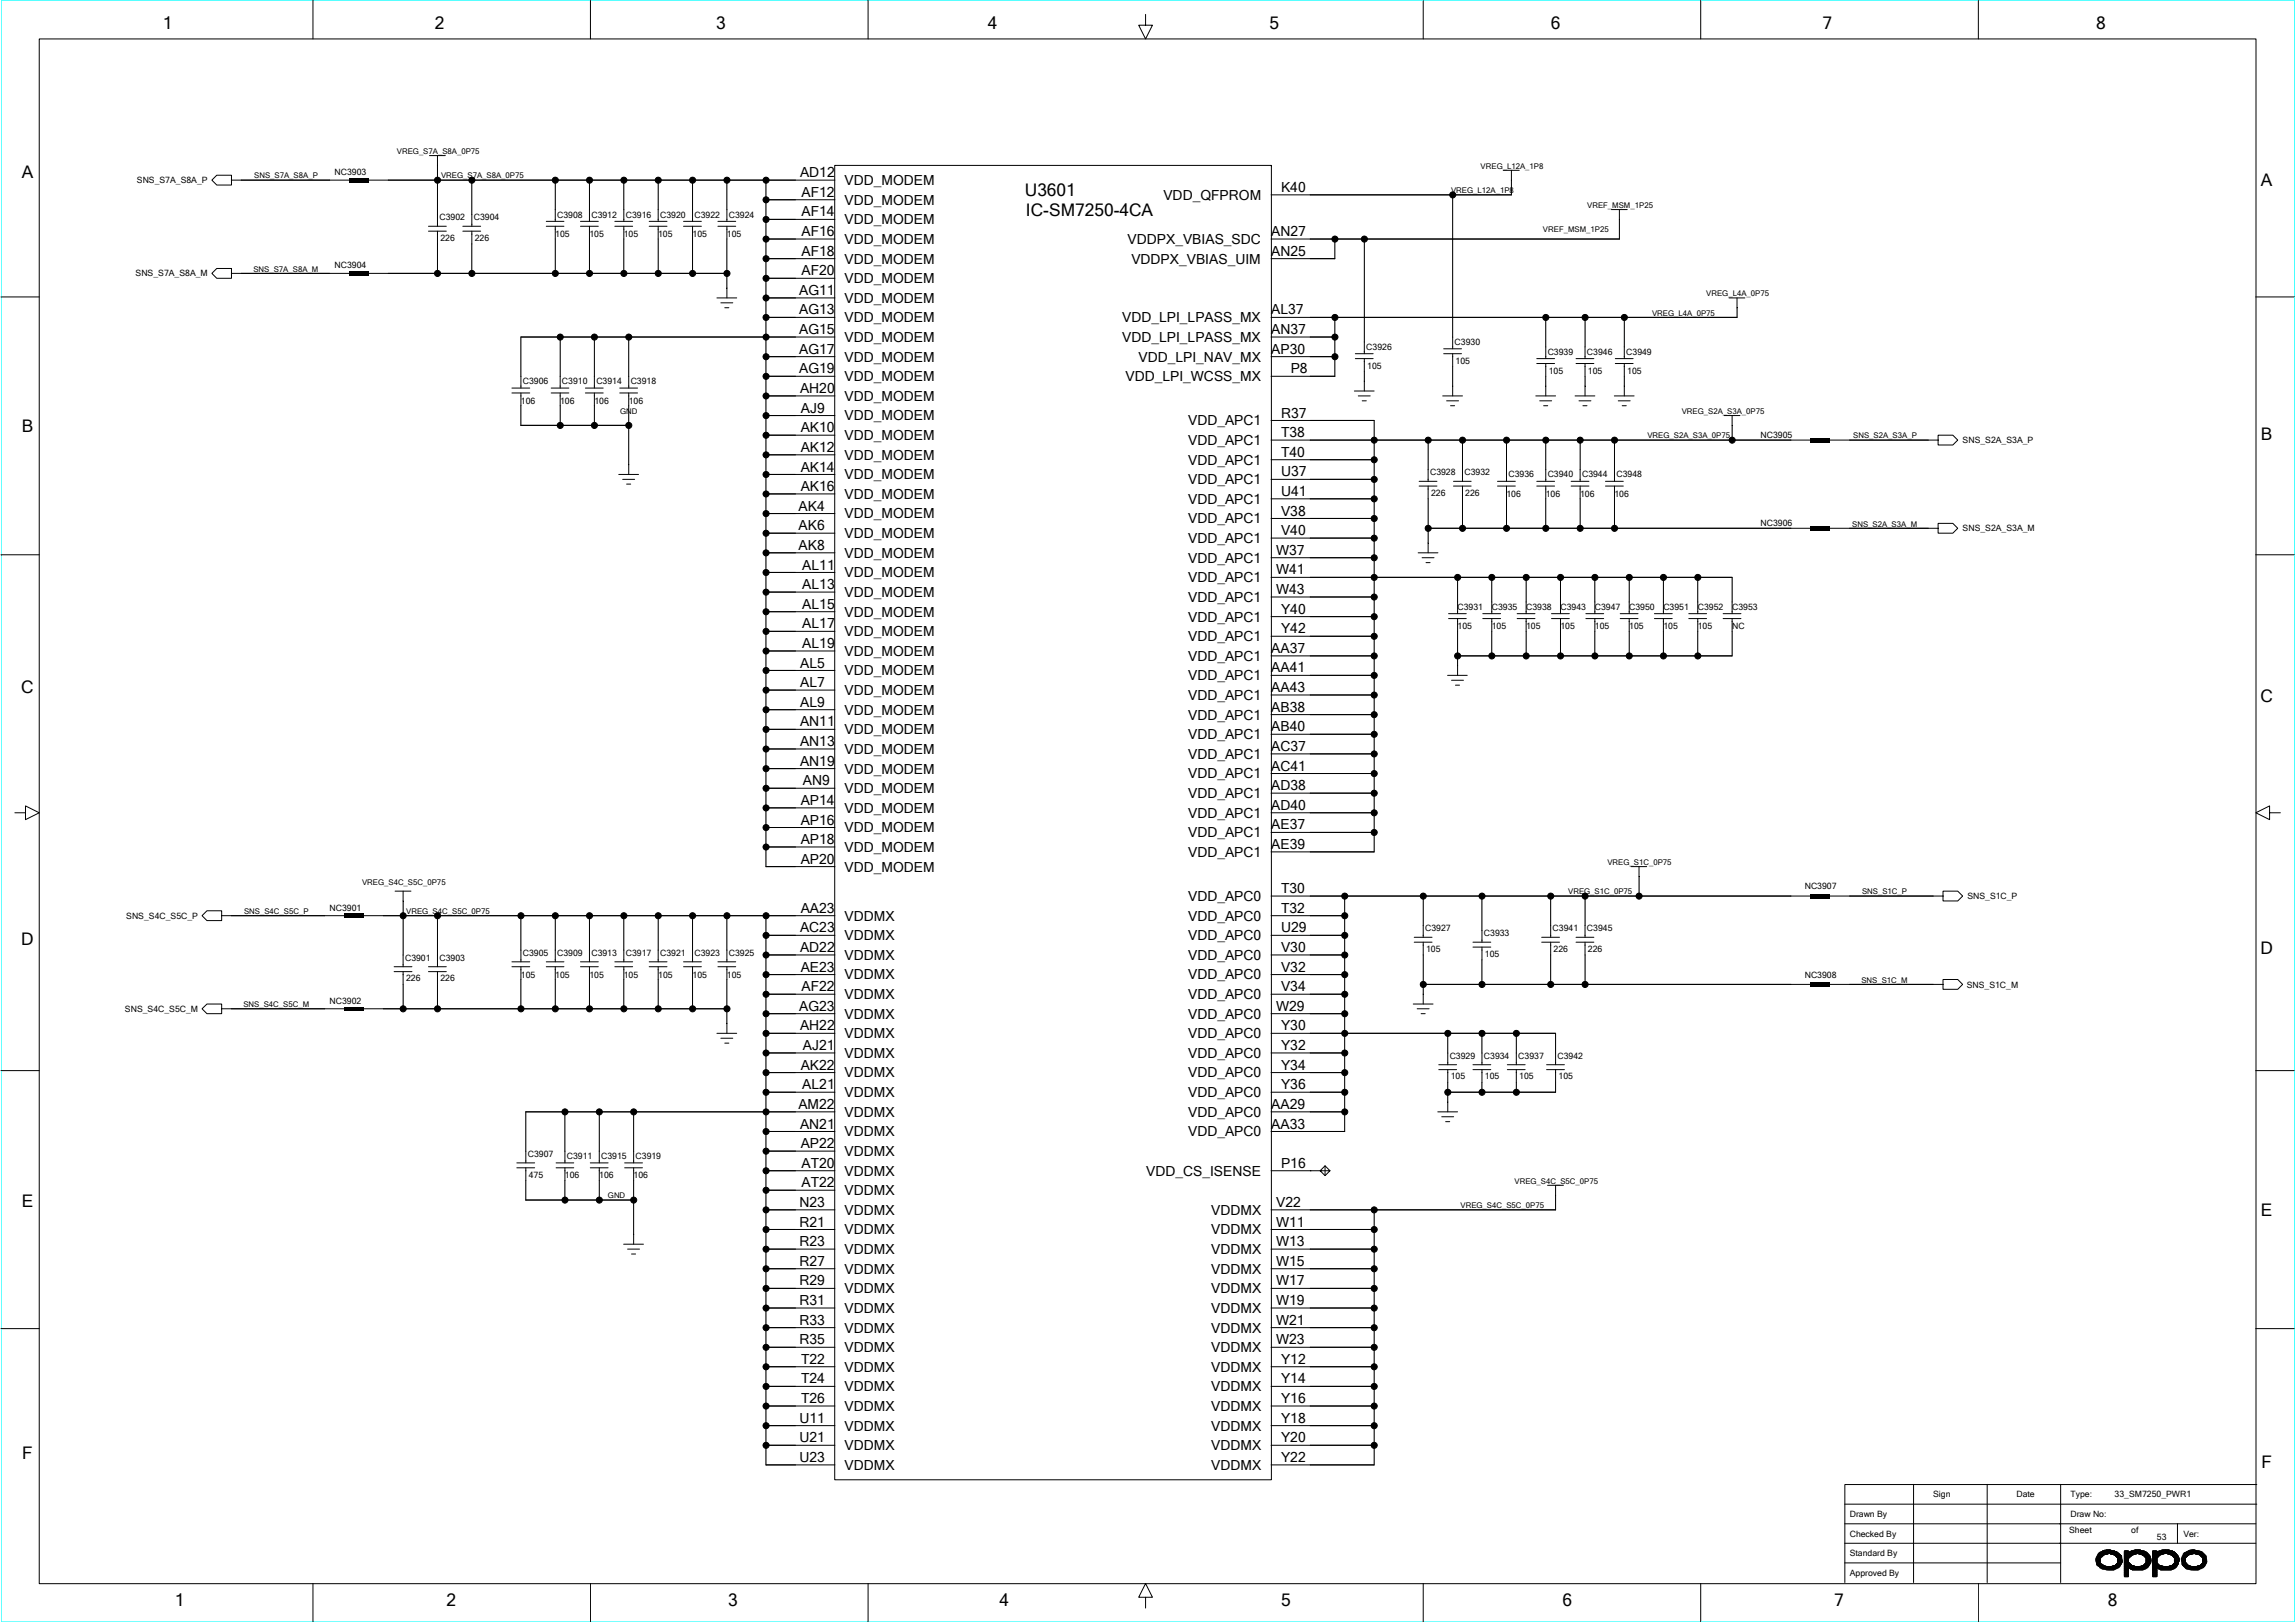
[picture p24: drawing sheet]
<svg xmlns="http://www.w3.org/2000/svg" width="297mm" height="210mm" viewBox="0 0 297 210" stroke-linecap="round" stroke-linejoin="round" font-family="sans-serif">
<defs><g id="words">
<g font-size="2.2">
<text x="21.1" y="3.8">1</text>
<text x="56.2" y="3.8">2</text>
<text x="92.7" y="3.8">3</text>
<text x="127.8" y="3.8">4</text>
<text x="164.2" y="3.8">5</text>
<text x="200.6" y="3.8">6</text>
<text x="235.8" y="3.8">7</text>
<text x="271.2" y="3.8">8</text>
<text x="2.8" y="23">A</text>
<text x="132.6" y="25.4">U3601</text>
<text x="132.7" y="27.9">IC-SM7250-4CA</text>
<text x="292.5" y="24.1">A</text>
<text x="2.8" y="55.8">B</text>
<text x="292.5" y="57">B</text>
<text x="2.7" y="89.7">C</text>
<text x="292.4" y="90.8">C</text>
<text x="2.7" y="122.3">D</text>
<text x="292.4" y="123.5">D</text>
<text x="2.8" y="156.2">E</text>
<text x="292.5" y="157.3">E</text>
<text x="2.9" y="188.8">F</text>
<text x="292.6" y="189.9">F</text>
<text x="22.6" y="207.8">1</text>
<text x="57.8" y="207.8">2</text>
<text x="94.2" y="207.8">3</text>
<text x="129.3" y="207.8">4</text>
<text x="165.7" y="207.8">5</text>
<text x="202.2" y="207.8">6</text>
<text x="237.3" y="207.8">7</text>
<text x="272.7" y="207.8">8</text>
</g>
<g font-size="1.8">
<text x="103.5" y="22.9">AD12</text>
<text x="109.3" y="23.9">VDD_MODEM</text>
<text x="103.7" y="28">AF14</text>
<text x="103.7" y="25.5">AF12</text>
<text x="109.3" y="26.5">VDD_MODEM</text>
<text x="109.3" y="29">VDD_MODEM</text>
<text x="150.5" y="25.8">VDD_QFPROM</text>
<text x="165.7" y="24.8">K40</text>
<text x="103.7" y="35.6">AF20</text>
<text x="103.7" y="33.1">AF18</text>
<text x="103.7" y="30.5">AF16</text>
<text x="109.3" y="31.6">VDD_MODEM</text>
<text x="109.3" y="34.1">VDD_MODEM</text>
<text x="145.9" y="31.6">VDDPX_VBIAS_SDC</text>
<text x="146.4" y="34.1">VDDPX_VBIAS_UIM</text>
<text x="164.5" y="30.5">AN27</text>
<text x="164.5" y="33.1">AN25</text>
<text x="103.4" y="40.7">AG13</text>
<text x="103.4" y="38.2">AG11</text>
<text x="109.3" y="36.6">VDD_MODEM</text>
<text x="109.3" y="39.2">VDD_MODEM</text>
<text x="109.3" y="41.7">VDD_MODEM</text>
<text x="145.2" y="41.7">VDD_LPI_LPASS_MX</text>
<text x="164.5" y="40.7">AL37</text>
<text x="103.4" y="45.8">AG17</text>
<text x="103.4" y="43.2">AG15</text>
<text x="109.3" y="44.2">VDD_MODEM</text>
<text x="109.3" y="46.8">VDD_MODEM</text>
<text x="145.2" y="44.2">VDD_LPI_LPASS_MX</text>
<text x="147.3" y="46.8">VDD_LPI_NAV_MX</text>
<text x="164.5" y="45.8">AP30</text>
<text x="164.5" y="43.2">AN37</text>
<text x="103.4" y="48.3">AG19</text>
<text x="103.5" y="50.8">AH20</text>
<text x="103.6" y="53.4">AJ9</text>
<text x="109.3" y="49.3">VDD_MODEM</text>
<text x="109.3" y="51.9">VDD_MODEM</text>
<text x="145.6" y="49.3">VDD_LPI_WCSS_MX</text>
<text x="167" y="48.3">P8</text>
<text x="103.6" y="58.5">AK12</text>
<text x="103.6" y="55.9">AK10</text>
<text x="109.3" y="54.4">VDD_MODEM</text>
<text x="109.3" y="56.9">VDD_MODEM</text>
<text x="109.3" y="59.5">VDD_MODEM</text>
<text x="153.7" y="55">VDD_APC1</text>
<text x="153.7" y="57.6">VDD_APC1</text>
<text x="165.7" y="59.1">T40</text>
<text x="165.7" y="56.6">T38</text>
<text x="165.7" y="54">R37</text>
<text x="103.6" y="63.5">AK16</text>
<text x="103.6" y="61">AK14</text>
<text x="109.3" y="62">VDD_MODEM</text>
<text x="109.3" y="64.5">VDD_MODEM</text>
<text x="153.7" y="60.1">VDD_APC1</text>
<text x="153.7" y="62.7">VDD_APC1</text>
<text x="153.7" y="65.2">VDD_APC1</text>
<text x="165.7" y="64.2">U41</text>
<text x="165.7" y="61.6">U37</text>
<text x="103.3" y="71.1">AK8</text>
<text x="103.3" y="68.6">AK6</text>
<text x="103.3" y="66.1">AK4</text>
<text x="109.3" y="67.1">VDD_MODEM</text>
<text x="109.3" y="69.6">VDD_MODEM</text>
<text x="153.7" y="67.7">VDD_APC1</text>
<text x="153.7" y="70.3">VDD_APC1</text>
<text x="165.1" y="71.8">W37</text>
<text x="165.7" y="69.2">V40</text>
<text x="165.7" y="66.7">V38</text>
<text x="103.8" y="76.2">AL13</text>
<text x="103.8" y="73.7">AL11</text>
<text x="109.3" y="72.2">VDD_MODEM</text>
<text x="109.3" y="74.7">VDD_MODEM</text>
<text x="109.3" y="77.2">VDD_MODEM</text>
<text x="153.7" y="72.8">VDD_APC1</text>
<text x="153.7" y="75.3">VDD_APC1</text>
<text x="153.7" y="77.9">VDD_APC1</text>
<text x="165.1" y="76.9">W43</text>
<text x="165.1" y="74.3">W41</text>
<text x="103.8" y="83.8">AL19</text>
<text x="103.8" y="81.3">AL17</text>
<text x="103.8" y="78.8">AL15</text>
<text x="109.3" y="79.8">VDD_MODEM</text>
<text x="109.3" y="82.3">VDD_MODEM</text>
<text x="153.7" y="80.4">VDD_APC1</text>
<text x="153.7" y="83">VDD_APC1</text>
<text x="165.7" y="81.9">Y42</text>
<text x="165.7" y="79.4">Y40</text>
<text x="103.5" y="88.9">AL7</text>
<text x="103.5" y="86.4">AL5</text>
<text x="109.3" y="84.9">VDD_MODEM</text>
<text x="109.3" y="87.4">VDD_MODEM</text>
<text x="109.3" y="89.9">VDD_MODEM</text>
<text x="153.7" y="85.5">VDD_APC1</text>
<text x="153.7" y="88">VDD_APC1</text>
<text x="164.5" y="89.5">AA43</text>
<text x="164.5" y="87">AA41</text>
<text x="164.5" y="84.5">AA37</text>
<text x="103.5" y="94">AN11</text>
<text x="103.5" y="91.4">AL9</text>
<text x="109.3" y="92.5">VDD_MODEM</text>
<text x="109.3" y="95">VDD_MODEM</text>
<text x="153.7" y="90.6">VDD_APC1</text>
<text x="153.7" y="93.1">VDD_APC1</text>
<text x="153.7" y="95.6">VDD_APC1</text>
<text x="164.5" y="94.6">AB40</text>
<text x="164.5" y="92.1">AB38</text>
<text x="103.5" y="99.1">AN19</text>
<text x="103.5" y="96.5">AN13</text>
<text x="103.9" y="101.6">AN9</text>
<text x="109.3" y="97.5">VDD_MODEM</text>
<text x="109.3" y="100.1">VDD_MODEM</text>
<text x="153.7" y="98.2">VDD_APC1</text>
<text x="153.7" y="100.7">VDD_APC1</text>
<text x="164.5" y="99.7">AC41</text>
<text x="164.5" y="97.2">AC37</text>
<text x="103.6" y="106.7">AP16</text>
<text x="103.6" y="104.1">AP14</text>
<text x="109.3" y="102.6">VDD_MODEM</text>
<text x="109.3" y="105.2">VDD_MODEM</text>
<text x="109.3" y="107.7">VDD_MODEM</text>
<text x="153.7" y="103.3">VDD_APC1</text>
<text x="153.7" y="105.8">VDD_APC1</text>
<text x="164.5" y="107.3">AE37</text>
<text x="164.5" y="104.8">AD40</text>
<text x="164.5" y="102.2">AD38</text>
<text x="103.6" y="111.7">AP20</text>
<text x="103.6" y="109.2">AP18</text>
<text x="109.3" y="110.2">VDD_MODEM</text>
<text x="109.3" y="112.8">VDD_MODEM</text>
<text x="153.7" y="108.3">VDD_APC1</text>
<text x="153.7" y="110.8">VDD_APC1</text>
<text x="164.5" y="109.8">AE39</text>
<text x="103.6" y="118.1">AA23</text>
<text x="109.3" y="119.1">VDDMX</text>
<text x="153.7" y="119.1">VDD_APC0</text>
<text x="153.7" y="116.6">VDD_APC0</text>
<text x="165.7" y="118.1">T32</text>
<text x="165.7" y="115.6">T30</text>
<text x="103.5" y="123.2">AD22</text>
<text x="103.5" y="120.6">AC23</text>
<text x="103.6" y="125.7">AE23</text>
<text x="109.3" y="121.6">VDDMX</text>
<text x="109.3" y="124.2">VDDMX</text>
<text x="153.7" y="121.6">VDD_APC0</text>
<text x="153.7" y="124.2">VDD_APC0</text>
<text x="165.7" y="125.7">V32</text>
<text x="165.7" y="123.2">V30</text>
<text x="165.7" y="120.6">U29</text>
<text x="103.4" y="130.8">AG23</text>
<text x="103.7" y="128.3">AF22</text>
<text x="109.3" y="126.7">VDDMX</text>
<text x="109.3" y="129.3">VDDMX</text>
<text x="109.3" y="131.8">VDDMX</text>
<text x="153.7" y="126.7">VDD_APC0</text>
<text x="153.7" y="129.3">VDD_APC0</text>
<text x="153.7" y="131.8">VDD_APC0</text>
<text x="165.1" y="130.8">W29</text>
<text x="165.7" y="128.3">V34</text>
<text x="103.5" y="133.3">AH22</text>
<text x="103.9" y="135.9">AJ21</text>
<text x="109.3" y="134.3">VDDMX</text>
<text x="109.3" y="136.9">VDDMX</text>
<text x="153.7" y="134.3">VDD_APC0</text>
<text x="153.7" y="136.9">VDD_APC0</text>
<text x="165.7" y="135.8">Y32</text>
<text x="165.7" y="133.3">Y30</text>
<text x="103.3" y="143.5">AM22</text>
<text x="103.6" y="138.4">AK22</text>
<text x="103.8" y="140.9">AL21</text>
<text x="109.3" y="139.4">VDDMX</text>
<text x="109.3" y="141.9">VDDMX</text>
<text x="153.7" y="139.4">VDD_APC0</text>
<text x="153.7" y="141.9">VDD_APC0</text>
<text x="164.5" y="143.5">AA29</text>
<text x="165.7" y="140.9">Y36</text>
<text x="165.7" y="138.4">Y34</text>
<text x="103.5" y="146">AN21</text>
<text x="103.6" y="148.6">AP22</text>
<text x="109.3" y="144.5">VDDMX</text>
<text x="109.3" y="147">VDDMX</text>
<text x="109.3" y="149.6">VDDMX</text>
<text x="153.7" y="144.5">VDD_APC0</text>
<text x="153.7" y="147">VDD_APC0</text>
<text x="164.5" y="146">AA33</text>
<text x="103.7" y="153.6">AT22</text>
<text x="103.7" y="151.1">AT20</text>
<text x="109.3" y="152.1">VDDMX</text>
<text x="109.3" y="154.6">VDDMX</text>
<text x="148.3" y="152.1">VDD_CS_ISENSE</text>
<text x="165.7" y="151.1">P16</text>
<text x="103.4" y="161.2">R23</text>
<text x="103.4" y="158.7">R21</text>
<text x="103.4" y="156.1">N23</text>
<text x="109.3" y="157.2">VDDMX</text>
<text x="109.3" y="159.7">VDDMX</text>
<text x="156.7" y="157.2">VDDMX</text>
<text x="156.7" y="159.7">VDDMX</text>
<text x="165.1" y="161.2">W13</text>
<text x="165.1" y="158.7">W11</text>
<text x="165.1" y="156.1">V22</text>
<text x="103.4" y="166.3">R29</text>
<text x="103.4" y="163.8">R27</text>
<text x="109.3" y="162.2">VDDMX</text>
<text x="109.3" y="164.8">VDDMX</text>
<text x="109.3" y="167.3">VDDMX</text>
<text x="156.7" y="162.2">VDDMX</text>
<text x="156.7" y="164.8">VDDMX</text>
<text x="156.7" y="167.3">VDDMX</text>
<text x="165.1" y="166.3">W17</text>
<text x="165.1" y="163.8">W15</text>
<text x="103.4" y="173.9">R35</text>
<text x="103.4" y="171.4">R33</text>
<text x="103.4" y="168.8">R31</text>
<text x="109.3" y="169.9">VDDMX</text>
<text x="109.3" y="172.4">VDDMX</text>
<text x="156.7" y="169.9">VDDMX</text>
<text x="156.7" y="172.4">VDDMX</text>
<text x="165.1" y="173.9">W23</text>
<text x="165.1" y="171.4">W21</text>
<text x="165.1" y="168.8">W19</text>
<text x="103.6" y="179">T24</text>
<text x="103.6" y="176.4">T22</text>
<text x="109.3" y="174.9">VDDMX</text>
<text x="109.3" y="177.5">VDDMX</text>
<text x="156.7" y="174.9">VDDMX</text>
<text x="156.7" y="177.5">VDDMX</text>
<text x="165.7" y="179">Y14</text>
<text x="165.7" y="176.4">Y12</text>
<text x="103.4" y="184.1">U11</text>
<text x="103.6" y="181.5">T26</text>
<text x="109.3" y="180">VDDMX</text>
<text x="109.3" y="182.5">VDDMX</text>
<text x="109.3" y="185.1">VDDMX</text>
<text x="156.7" y="180">VDDMX</text>
<text x="156.7" y="182.5">VDDMX</text>
<text x="156.7" y="185.1">VDDMX</text>
<text x="165.7" y="184.1">Y18</text>
<text x="165.7" y="181.5">Y16</text>
<text x="103.4" y="189.1">U23</text>
<text x="103.4" y="186.6">U21</text>
<text x="109.3" y="187.6">VDDMX</text>
<text x="109.3" y="190.2">VDDMX</text>
<text x="156.7" y="187.6">VDDMX</text>
<text x="156.7" y="190.2">VDDMX</text>
<text x="165.7" y="189.1">Y22</text>
<text x="165.7" y="186.6">Y20</text>
</g>
<g font-size="1.1">
<text x="17.7" y="23.7">SNS_S7A_S8A_P</text>
<text x="43.3" y="22.7">NC3903</text>
<text x="56.9" y="28.5">C3902</text>
<text x="61.3" y="28.5">C3904</text>
<text x="72.1" y="28.2">C3908</text>
<text x="76.5" y="28.2">C3912</text>
<text x="81" y="28.2">C3916</text>
<text x="85.4" y="28.2">C3920</text>
<text x="89.8" y="28.2">C3922</text>
<text x="94.3" y="28.2">C3924</text>
<text x="17.5" y="35.8">SNS_S7A_S8A_M</text>
<text x="43.3" y="34.7">NC3904</text>
<text x="57" y="31.2">226</text>
<text x="61.4" y="31.2">226</text>
<text x="71.8" y="30.7">105</text>
<text x="76.3" y="30.7">105</text>
<text x="80.7" y="30.7">105</text>
<text x="85.1" y="30.7">105</text>
<text x="89.6" y="30.7">105</text>
<text x="94" y="30.7">105</text>
<text x="176.8" y="45.3">C3926</text>
<text x="176.9" y="47.8">105</text>
<text x="188.2" y="44.6">C3930</text>
<text x="188.3" y="47.1">105</text>
<text x="200.2" y="45.9">C3939</text>
<text x="205.3" y="45.9">C3946</text>
<text x="210.4" y="45.9">C3949</text>
<text x="67.4" y="52.2">106</text>
<text x="67.6" y="49.7">C3906</text>
<text x="72.5" y="52.2">106</text>
<text x="72.7" y="49.7">C3910</text>
<text x="76.9" y="52.2">106</text>
<text x="77.1" y="49.7">C3914</text>
<text x="81.3" y="52.2">106</text>
<text x="81.6" y="49.7">C3918</text>
<text x="200.4" y="48.4">105</text>
<text x="205.4" y="48.4">105</text>
<text x="210.5" y="48.4">105</text>
<text x="227.8" y="56.7">NC3905</text>
<text x="253.9" y="57.3">SNS_S2A_S3A_P</text>
<text x="185" y="61.5">C3928</text>
<text x="185.1" y="64.2">226</text>
<text x="189.5" y="61.5">C3932</text>
<text x="189.6" y="64.2">226</text>
<text x="194.9" y="64.3">106</text>
<text x="195.2" y="61.8">C3936</text>
<text x="200" y="64.3">106</text>
<text x="200.2" y="61.8">C3940</text>
<text x="204.4" y="64.3">106</text>
<text x="204.7" y="61.8">C3944</text>
<text x="208.9" y="64.3">106</text>
<text x="209.1" y="61.8">C3948</text>
<text x="227.8" y="68.1">NC3906</text>
<text x="253.9" y="68.7">SNS_S2A_S3A_M</text>
<text x="188.6" y="78.9">C3931</text>
<text x="188.6" y="81.4">105</text>
<text x="193" y="78.9">C3935</text>
<text x="193" y="81.4">105</text>
<text x="197.4" y="78.9">C3938</text>
<text x="197.4" y="81.4">105</text>
<text x="201.9" y="81.4">105</text>
<text x="201.9" y="78.9">C3943</text>
<text x="206.3" y="81.4">105</text>
<text x="206.3" y="78.9">C3947</text>
<text x="210.8" y="81.4">105</text>
<text x="210.8" y="78.9">C3950</text>
<text x="215.2" y="81.4">105</text>
<text x="215.2" y="78.9">C3951</text>
<text x="219.6" y="81.4">105</text>
<text x="219.6" y="78.9">C3952</text>
<text x="224.1" y="78.9">C3953</text>
<text x="224.1" y="81.4">NC</text>
<text x="16.3" y="118.9">SNS_S4C_S5C_P</text>
<text x="42.6" y="117.8">NC3901</text>
<text x="233.5" y="115">NC3907</text>
<text x="254.5" y="116.3">SNS_S1C_P</text>
<text x="52.4" y="124.3">C3901</text>
<text x="56.9" y="124.3">C3903</text>
<text x="67.6" y="123.7">C3905</text>
<text x="72.1" y="123.7">C3909</text>
<text x="76.5" y="123.7">C3913</text>
<text x="81" y="123.7">C3917</text>
<text x="85.4" y="123.7">C3921</text>
<text x="89.8" y="123.7">C3923</text>
<text x="94.3" y="123.7">C3925</text>
<text x="184.4" y="120.5">C3927</text>
<text x="184.5" y="123.2">105</text>
<text x="192" y="121.1">C3933</text>
<text x="192.1" y="123.8">105</text>
<text x="200.9" y="120.5">C3941</text>
<text x="201" y="123.2">226</text>
<text x="205.3" y="120.5">C3945</text>
<text x="205.4" y="123.2">226</text>
<text x="16.2" y="130.9">SNS_S4C_S5C_M</text>
<text x="42.6" y="129.9">NC3902</text>
<text x="52.5" y="127">226</text>
<text x="57" y="127">226</text>
<text x="67.4" y="126.5">105</text>
<text x="71.8" y="126.5">105</text>
<text x="76.3" y="126.5">105</text>
<text x="80.7" y="126.5">105</text>
<text x="85.2" y="126.5">105</text>
<text x="89.6" y="126.5">105</text>
<text x="94" y="126.5">105</text>
<text x="233.5" y="126.5">NC3908</text>
<text x="254.4" y="127.8">SNS_S1C_M</text>
<text x="187.6" y="137">C3929</text>
<text x="192" y="137">C3934</text>
<text x="196.4" y="137">C3937</text>
<text x="201.5" y="137">C3942</text>
<text x="187.7" y="139.7">105</text>
<text x="192.1" y="139.7">105</text>
<text x="196.6" y="139.7">105</text>
<text x="201.6" y="139.7">105</text>
<text x="68.3" y="149.7">C3907</text>
<text x="73.3" y="150">C3911</text>
<text x="77.8" y="150">C3915</text>
<text x="82.2" y="150">C3919</text>
<text x="68.4" y="152.4">475</text>
<text x="73.1" y="152.5">106</text>
<text x="77.5" y="152.5">106</text>
<text x="82" y="152.5">106</text>
<text x="239.3" y="196.3">Drawn By</text>
<text x="250.1" y="193.7">Sign</text>
<text x="260.9" y="193.7">Date</text>
<text x="267.9" y="193.7">Type:</text>
<text x="267.9" y="196.3">Draw No:</text>
<text x="273.6" y="193.7">33_SM7250_PWR1</text>
<text x="239.3" y="198.8">Checked By</text>
<text x="239.3" y="201.3">Standard By</text>
<text x="239.3" y="203.9">Approved By</text>
<text x="267.7" y="198.3">Sheet</text>
<text x="275.7" y="198.3">of</text>
<text x="279" y="199.2">53</text>
<text x="282.5" y="198.8">Ver:</text>
</g>
<g font-size="1">
<text x="32.9" y="23.1">SNS_S7A_S8A_P</text>
<text x="51.3" y="19.9">VREG_S7A_S8A_0P75</text>
<text x="57.1" y="23.1">VREG_S7A_S8A_0P75</text>
<text x="191.6" y="21.8">VREG_L12A_1P8</text>
<text x="187.7" y="25">VREG_L12A_1P8</text>
<text x="205.3" y="26.9">VREF_MSM_1P25</text>
<text x="32.8" y="35.2">SNS_S7A_S8A_M</text>
<text x="199.6" y="30.1">VREF_MSM_1P25</text>
<text x="213.7" y="40.9">VREG_L4A_0P75</text>
<text x="220.7" y="38.3">VREG_L4A_0P75</text>
<text x="80.2" y="53.6">GND</text>
<text x="217.6" y="53.6">VREG_S2A_S3A_0P75</text>
<text x="213.1" y="56.7">VREG_S2A_S3A_0P75</text>
<text x="239.8" y="56.7">SNS_S2A_S3A_P</text>
<text x="239.6" y="68.1">SNS_S2A_S3A_M</text>
<text x="208" y="111.9">VREG_S1C_0P75</text>
<text x="31.6" y="118.3">SNS_S4C_S5C_P</text>
<text x="46.8" y="114.4">VREG_S4C_S5C_0P75</text>
<text x="52.6" y="118.3">VREG_S4C_S5C_0P75</text>
<text x="202.9" y="115.7">VREG_S1C_0P75</text>
<text x="240.9" y="115.7">SNS_S1C_P</text>
<text x="31.5" y="130.3">SNS_S4C_S5C_M</text>
<text x="240.8" y="127.1">SNS_S1C_M</text>
<text x="78.7" y="155">GND</text>
<text x="195.9" y="153.1">VREG_S4C_S5C_0P75</text>
<text x="189" y="156.3">VREG_S4C_S5C_0P75</text>
</g>
</g></defs>
<path d="M.1 0h296.8v209.8h-296.8z" fill="none" stroke="#0ff" stroke-width=".13"/>
<g fill="none" stroke="#000" stroke-width=".13">
<path d="M5.1 5h286.8v199.9h-286.8zM40.5 .1v4.9M76.4 .1v4.9M112.3 .1v4.9M148.2 1.9v1.4h.9l-.9 1.7-.9-1.7h.9M184.1 .1v4.9M220 .1v4.9M255.9 .1v4.9M.1 38.4h5M28 22.7h1.9v1.2h-1.9l-.6-.6zM28 34.7h1.9v1.3h-1.9l-.6-.6zM29.9 23.3h15.3"/>
<path d="M29.9 35.4h15.3M47.7 23.3h60.3M47.7 35.4h46.3M55.4 29.3h2.3M55.4 29.9h2.3M55.6 20.1h2M56.6 20.1v9.2M56.6 29.9v5.5M59.9 29.3h2.3M59.9 29.9h2.3M61 23.3v6M61 29.9v5.5"/>
<path d="M70.7 29.3h2.3M70.7 28.6h2.3M71.8 23.3v5.3M71.8 29.3v6.1M75.1 29.3h2.3M75.1 28.6h2.3M76.3 23.3v5.3M76.3 29.3v6.1M79.5 29.3h2.3M79.5 28.6h2.3M80.7 23.3v5.3M80.7 29.3v6.1"/>
<path d="M84 29.3h2.3M84 28.6h2.3M85.2 23.3v5.3M85.2 29.3v6.1M88.4 29.3h2.3M88.4 28.6h2.3M89.6 23.3v5.3M89.6 29.3v6.1M92.7 38.5h2.6M92.9 29.3h2.3M92.9 28.6h2.3M93.3 39.2h1.5"/>
<path d="M93.8 39.8h.5M94 29.3v9.2M94 23.3v5.3M99.1 38.5h8.9M99.1 36h8.9M99.1 33.5h8.9M99.1 30.9h8.9M99.1 28.4h8.9M99.1 25.8h8.9M99.1 23.3v88.8M108 21.4h56.5v170.1h-56.5zM164.4 25.2h31.1"/>
<path d="M164.4 30.9h45.1M164.5 21.4h.1M172.7 30.9v2.6h-8.3M176.5 30.9v14.9M187.9 25.2v19.9M194.5 22h2.1M195.5 22v3.2M208.5 27.1h2M209.5 27.1v3.8M223.7 38.5h2M224.7 38.5v2.6h-60.3M291.8 38.4h5"/>
<path d="M66.2 50.8h2.3M66.2 50.2h2.3M67.4 43.6h40.6M67.4 55h13.9M67.4 43.6v6.6M67.4 50.8v4.3M71.3 50.8h2.3M71.3 50.2h2.3M72.5 43.6v6.6M72.5 50.8v4.3M75.7 50.8h2.3M75.7 50.2h2.3"/>
<path d="M76.9 43.6v6.6M76.9 50.8v4.3M80.2 50.8h2.3M80.2 50.2h2.3M81.3 43.6v6.6M81.3 50.8v10.6M99.1 51.2h8.9M99.1 53.8h8.9M99.1 48.7h8.9M99.1 41.1h8.9M99.1 46.1h8.9M99.1 56.3h8.9"/>
<path d="M99.1 58.8h8.9M164.4 54.4h13.4v55.8h-13.4M164.4 48.7h8.3M164.4 43.6h8.3M164.4 46.1h8.3M164.4 56.9h69.9M164.4 59.5h13.4M172.7 41.1v7.6M175.2 50.6h2.6M175.3 46.4h2.3M175.3 45.8h2.3M175.7 51.2h1.6"/>
<path d="M176.2 51.9h.6M176.5 46.4v4.2M184.8 56.9v5.4M186.6 51.2h2.6M186.8 45.8h2.3M186.8 45.1h2.3M187.2 51.9h1.5M187.7 52.5h.5M187.9 45.8v5.4M189.2 56.9v5.4M194.9 56.9v5.4M198.7 51.2h2.5"/>
<path d="M198.8 46.4h2.3M198.8 47h2.3M199.2 51.9h1.5M199.7 52.5h.5M200 41.1v5.3M200 47v4.2M200 56.9v5.4M203.8 51.2h2.5M203.9 46.4h2.3M203.9 47h2.3M204.3 51.9h1.5M204.4 56.9v5.4"/>
<path d="M204.8 52.5h.5M205.1 47v4.2M205.1 41.1v5.3M208.8 51.2h2.6M208.9 56.9v5.4M209 46.4h2.3M209 47h2.3M209.4 51.9h1.5M209.9 52.5h.5M210.1 47v4.2M210.1 41.1v5.3M223.1 53.8h2"/>
<path d="M224.1 53.8v3.2M236.7 56.9h14.1M250.7 56.3h1.9l.7 .6-.7 .7h-1.9zM.1 71.8h5M80 61.4h2.6M80.6 62h1.5M81.1 62.6h.5M99.1 71.5h8.9M99.1 61.4h8.9M99.1 63.9h8.9M99.1 66.4h8.9M99.1 69h8.9"/>
<path d="M99.1 74.1h8.9M99.1 76.6h8.9M99.1 79.1h8.9M164.4 74.7h59.7v4.7M164.4 72.2h13.4M164.4 62h13.4M164.4 77.2h13.4M164.4 79.8h13.4M164.4 69.6h13.4M164.4 67.1h13.4M164.4 64.5h13.4M183.5 71.5h2.5"/>
<path d="M183.6 62.9h2.3M183.6 62.3h2.3M184 72.2h1.5M184.5 72.8h.5M184.7 68.3h49.6M184.8 62.9v8.6M187.4 79.4h2.3M188 62.9h2.3M188 62.3h2.3M188.6 74.7v4.7M189.2 62.9v5.5M191.8 79.4h2.3"/>
<path d="M193 74.7v4.7M193.7 62.9h2.3M193.7 62.3h2.3M194.9 62.9v5.5M196.3 79.4h2.3M197.4 74.7v4.7M198.8 62.9h2.3M198.8 62.3h2.3M200 62.9v5.5M200.7 79.4h2.3M201.9 74.7v4.7M203.3 62.9h2.3"/>
<path d="M203.3 62.3h2.3M204.4 62.9v5.5M205.2 79.4h2.3M206.3 74.7v4.7M207.7 62.9h2.3M207.7 62.3h2.3M208.9 62.9v5.5M209.6 79.4h2.3M210.8 74.7v4.7M214 79.4h2.3M215.2 74.7v4.7M218.5 79.4h2.3"/>
<path d="M219.6 74.7v4.7M222.9 79.4h2.3M236.7 68.3h14.1M250.7 67.7h1.9l.7 .6-.7 .7h-1.9zM291.8 71.8h5M99.1 81.7h8.9M99.1 84.2h8.9M99.1 86.7h8.9M99.1 89.3h8.9M99.1 91.8h8.9M99.1 94.4h8.9M99.1 96.9h8.9"/>
<path d="M99.1 99.4h8.9M164.4 87.4h13.4M164.4 82.3h13.4M164.4 84.9h13.4M164.4 89.9h13.4M164.4 92.5h13.4M164.4 95h13.4M164.4 97.5h13.4M187.3 87.4h2.5M187.4 80h2.3M187.8 88h1.5M188.3 88.6h.5"/>
<path d="M188.6 80v7.4M191.8 80h2.3M193 80v4.9M196.3 80h2.3M197.4 80v4.9M200.7 80h2.3M201.9 80v4.9M205.2 80h2.3M206.3 80v4.9M209.6 80h2.3M210.8 80v4.9M214 80h2.3"/>
<path d="M215.2 80v4.9M218.5 80h2.3M219.6 80v4.9M222.9 80h2.3M224.1 80v4.9h-35.6M1.9 105.2h1.4v-.9l1.8 .9-1.8 .8v-.8M26.8 117.8h1.9v1.3h-1.9l-.7-.6zM28.7 118.5h15.9M47.1 118.5h60.9M51.1 115.3h2.1M52.2 115.3v9.8M56.6 118.5v6.6"/>
<path d="M67.4 118.5v5.9M71.8 118.5v5.9M76.3 118.5v5.9M80.7 118.5v5.9M85.2 118.5v5.9M89.6 118.5v5.9M94 118.5v5.9M99.1 112.1h8.9M99.1 102h8.9M99.1 104.5h8.9M99.1 107.1h8.9M99.1 109.6h8.9"/>
<path d="M99.1 118.5v71M164.4 118.5h9.6M164.4 115.9h69.9M164.4 100.1h13.4M164.4 102.6h13.4M164.4 105.2h13.4M164.4 107.7h13.4M174 115.9v30.5M184.1 115.9v5.4M191.7 115.9v6M200.6 115.9v5.4M205.1 115.9v5.4"/>
<path d="M211 112.1h2M212 112.1v3.9M236.7 115.9h14.7M251.4 115.3h1.9l.6 .6-.6 .7h-1.9zM293.6 105.2v-.9l-1.8 .9 1.8 .8v-.8h1.4M.1 138.5h5M26.1 130.5l.7-.6h1.9v1.2h-1.9zM44.6 130.5h-15.9M47.1 130.5h46.9M51 125.1h2.3M51 125.7h2.3M52.2 125.7v4.8"/>
<path d="M55.4 125.1h2.3M55.4 125.7h2.3M56.6 125.7v4.8M66.2 125.1h2.3M66.2 124.4h2.3M67.4 125.1v5.4M70.7 125.1h2.3M70.7 124.4h2.3M71.8 125.1v5.4M75.1 125.1h2.3M75.1 124.4h2.3M76.3 125.1v5.4"/>
<path d="M79.5 125.1h2.3M79.5 124.4h2.3M80.7 125.1v5.4M84 125.1h2.3M84 124.4h2.3M85.2 125.1v5.4M88.4 125.1h2.3M88.4 124.4h2.3M89.6 125.1v5.4M92.7 133.7h2.6M92.9 125.1h2.3M92.9 124.4h2.3"/>
<path d="M93.3 134.3h1.5M93.8 135h.5M94 125.1v8.6M99.1 133.7h8.9M99.1 131.1h8.9M99.1 138.8h8.9M99.1 136.2h8.9M99.1 128.6h8.9M99.1 126.1h8.9M99.1 123.5h8.9M99.1 121h8.9M164.4 133.7h36.8v4.1"/>
<path d="M164.4 131.1h9.6M164.4 138.8h9.6M164.4 136.2h9.6M164.4 128.6h9.6M164.4 126.1h9.6M164.4 123.5h9.6M164.4 121h9.6M182.8 129.9h2.6M183 121.9h2.3M183 121.3h2.3M183.3 130.5h1.6M183.9 131.1h.5"/>
<path d="M184.1 121.9v8M184.1 127.4h50.2M186.1 138.4h2.3M186.1 137.8h2.3M187.3 133.7v4.1M187.3 138.4v5.4M190.6 138.4h2.3M190.6 137.8h2.3M190.6 121.9h2.3M190.6 122.5h2.3M191.7 122.5v4.9M191.7 138.4v2.9"/>
<path d="M191.7 133.7v4.1M195 138.4h2.3M195 137.8h2.3M196.2 138.4v2.9M196.2 133.7v4.1M199.5 121.9h2.3M199.5 121.3h2.3M200.1 138.4h2.3M200.1 137.8h2.3M200.6 121.9v5.5M201.2 138.4v2.9M203.9 121.9h2.3"/>
<path d="M203.9 121.3h2.3M205.1 121.9v5.5M236.7 127.4h14.7M251.4 126.7h1.9l.6 .7-.6 .6h-1.9zM291.8 138.5h5M66.9 151.1h2.3M66.9 150.5h2.3M68 155.3h14M68 151.1v4.2M71.9 151.1h2.3M71.9 150.5h2.3M73.1 143.8v6.7"/>
<path d="M73.1 151.1v4.2M76.4 151.1h2.3M76.4 150.5h2.3M77.5 143.8v6.7M77.5 151.1v4.2M80.8 151.1h2.3M80.8 150.5h2.3M82 143.8v6.7M82 151.1v9.9M99.1 156.5h8.9M99.1 159.1h8.9M99.1 146.4h8.9"/>
<path d="M99.1 148.9h8.9M99.1 151.5h8.9M99.1 154h8.9M99.1 141.3h8.9M108 143.8h-40v6.7M164.4 151.5h7.7l-.7 .6-.6-.6 .6-.7 .7 .7M164.4 159.1h13.4M164.4 143.8h9.6M164.4 146.4h9.6M164.4 141.3h9.6M171.4 150.8v1.3M177.8 156.5v33"/>
<path d="M186 143.8h2.6M186.5 144.5h1.6M187 145.1h.6M187.3 141.3h13.9M200.2 153.4h2.1M201.2 153.4v3.1h-36.8M.1 171.9h5M80.7 161h2.5M81.2 161.6h1.5M81.7 162.2h.5M99.1 179.4h8.9M99.1 176.8h8.9"/>
<path d="M99.1 174.3h8.9M99.1 171.8h8.9M99.1 169.2h8.9M99.1 166.7h8.9M99.1 161.6h8.9M99.1 164.1h8.9M164.4 179.4h13.4M164.4 176.8h13.4M164.4 174.3h13.4M164.4 171.8h13.4M164.4 169.2h13.4M164.4 166.7h13.4"/>
<path d="M164.4 161.6h13.4M164.4 164.1h13.4M291.8 171.9h5M99.1 187h8.9M99.1 184.4h8.9M99.1 181.9h8.9M99.1 189.5h8.9M164.4 187h13.4M164.4 184.4h13.4M164.4 181.9h13.4M164.4 189.5h13.4M238.7 194.6h53.3"/>
<path d="M247.6 192v12.7M257.1 192v12.7M266.6 192v12.7M281.7 197.1v2.6M291.8 199.7h-53.1M291.8 197.1h-53.1M292 192.1h-53.3v12.6M40.5 204.9v4.9M76.4 204.9v4.9M112.3 204.9v4.9M148.2 206.7h.9l-.9-1.8-.9 1.8h.9v1.3M184.1 204.9v4.9"/>
<path d="M220 204.9v4.9M238.7 202.2h27.9M255.9 204.9v4.9M271.1 201.6h.7M271.1 201.7h.6M271.1 201.8h.6M271.1 202h.6M271.1 202.1h.6M271.3 201.3h.8M271.3 202.3h.6M271.3 202.5h.8M271.3 202.2h.4"/>
<path d="M271.3 201.4v1.1M271.4 202.6h.8M271.4 202.5v-1.3v1.4h.7M271.5 202.2v.4h.8M271.5 200.9a2.21 2.21 0 0 1 3 .4l.1 .8-.4 .6-.8 .4h-.6l-.9-.1-.6-.5-.1-.8zM271.5 201v1.6v-1.5v.1M271.7 201.6l.5-.4 .6-.3 .8 .3 .4 .4v.6l-.4 .4-.8 .1-.6-.1-.5-.4zM271.7 200.9v1.8M271.7 200.8h2.2M271.8 200.8v.7M271.8 202.3v.5M271.9 202.5v.5h1.9"/>
<path d="M271.9 200.8v.6h-.6M272.1 202.4v.6M272.1 200.7v.5M272.1 200.7h1.4M272.2 200.7v.5h-.8M272.3 202.6v.4M272.3 200.7v.4M272.3 200.6h.8M272.4 202.7v.4M272.4 200.7v.4M272.5 203.1h1.1M272.6 202.7v.4"/>
<path d="M272.6 200.5v.6M272.7 202.7v.4M272.7 200.5v.6h-1.3M272.8 202.7v.4M272.8 200.5v.4M272.9 202.7v.4M272.9 200.5v.4M273.1 202.7v.4M273.1 200.5v.6h1.1M273.2 202.7v.4M273.2 200.7v.4M273.3 202.6v.5"/>
<path d="M273.3 200.7v.4M273.4 202.6h.9M273.4 202.6v.5M273.4 200.7v.4M273.4 201.2h1M273.6 202.6v.4M273.6 200.7v.5M273.7 200.8v.5h.8M273.7 202.4v.6h-1.5v-.4M273.8 200.8v.6h.7M273.8 202.3v.5M273.9 201.8h.7"/>
<path d="M273.9 202h.7M273.9 202.1h.7M273.9 202.2h.6M273.9 201.7h.6M274 202.2v.6M274 200.8v.8h.5M274 200.9h-2.5M274.1 200.9v1.9h-2.5M274.2 201v1.7h-2.6M274.3 201.2v1.3h-.6M274.5 201.3v1h-.7M274.8 200.8h2.8"/>
<path d="M274.8 200.9h3M274.8 203h.6M274.8 203.1h.6M274.8 200.7h.6M274.8 203.2h.6M274.8 203.3h.6M274.8 203.5h.6M274.8 203.6h.6M274.8 203.7h.6M274.8 203.9h.6M274.8 201.2h1.2M274.8 202.6h1.1"/>
<path d="M274.8 202.5h.9M274.8 202.3h.8M274.8 202.2h.7M274.8 201.6h.6M274.8 201.7h.6M274.8 201.8h.6M274.8 202h.6M274.8 202.1h.6M274.8 200.7h.6v.2v-.1h.1a2.27 2.27 0 0 1 2.3 .1 1.03 1.03 0 0 1 .2 1.6l-.2 .3-.5 .3h-1.4l-.5-.3v1.2h-.6zM274.8 200.7v3.3M275 200.7v3.3M275.1 200.7v3.3"/>
<path d="M275.2 200.7v3.3M275.4 201.6l.5-.4 .6-.3 .8 .3 .3 .4v.6l-.3 .4-.8 .1-.6-.1-.5-.4zM275.4 200.7v3.3h-.6M275.5 200.8v.8M275.5 202.2v.6M275.6 200.8v.6h-.8M275.6 202.3v.7h2M275.7 200.7h1.7M275.7 200.7v.6h-.9M275.7 202.4v.6M275.9 200.7v.5M275.9 202.6v.5h1.4v-.5"/>
<path d="M276 200.7v.4M276 202.6v.5M276.1 202.6v.5M276.1 200.5v.6M276.2 200.6h.7M276.2 202.7v.4M276.2 200.5v.6h-1.4M276.4 202.7v.4M276.4 200.5v.6M276.5 202.7v.4M276.5 200.5v.4M276.6 202.7v.4"/>
<path d="M276.6 200.5v.6M276.7 201.1h1.2M276.8 202.7v.4M276.8 200.5v.6M276.9 202.7v.4M276.9 200.5v.6M277 202.6v.5M277 200.7v.4M277.1 201.2h.9v1.4M277.1 202.6h.8M277.1 202.6v.5M277.1 200.7v.4"/>
<path d="M277.3 200.7v.5M277.4 202.5h.6M277.4 202.4v.6M277.4 200.7v.6h.7v1h-.6M277.5 202.3v.7M277.5 200.8v.6h.6M277.6 202.2h.7M277.6 201.7h.7M277.6 201.8h.7M277.6 202.1h.7M277.6 202.2v.6M277.6 200.8v.8h.5"/>
<path d="M277.8 200.9v1.9h-3M277.9 201v1.7h-3.1M278.3 201.8v.2h-.7M278.5 203h.5M278.5 203.1h.5M278.5 203.2h.5M278.5 203.3h.5M278.5 203.5h.5M278.5 203.6h.5M278.5 203.7h.5M278.5 203.9h.5M278.5 200.9h3"/>
<path d="M278.5 200.8h2.8M278.5 200.7h.5M278.5 201.2h1M278.5 202.6h1M278.5 202.5h.8M278.5 202.3h.7M278.5 202.2h.5M278.5 201.6h.5M278.5 201.7h.5M278.5 201.8h.5M278.5 202h.5M278.5 202.1h.5"/>
<path d="M278.5 200.7h.5v.2v-.1h.2a2.17 2.17 0 0 1 2.4 .3l.1 .2a.49 .49 0 0 1 .1 .8v.2a1.37 1.37 0 0 1-.9 .8h-1.4l-.5-.3v1.2h-.5zM278.5 200.7v3.3M278.7 200.7v3.3M278.8 200.7v3.3M278.9 200.7v3.3M279 200.7v3.3h-.5M279.2 202.3v.5M279.2 200.8v.6h-.7M279.3 202.4v.6h2M279.3 200.7v.6h-.8M279.4 200.7h1.7M279.4 202.6v.4"/>
<path d="M279.4 200.7v.5M279.4 201.2l.8-.3 .7 .3 .4 .4v.6l-.4 .4-.7 .1-.8-.1-.4-.4v-.6zM279.5 202.6v.5M279.5 200.7v.4M279.7 202.6v.5M279.7 200.5v.6M279.8 202.6v.5M279.8 200.5v.6h-1.3M279.9 202.7v.4M279.9 200.5v.6M280.1 202.7v.4M280.1 200.5v.4"/>
<path d="M280.2 202.7v.4M280.2 200.5v.4M280.3 202.7v.4M280.3 200.5v.4M280.4 201.1h1.2M280.4 202.7v.4M280.4 200.5v.6M280.6 202.7v.4M280.6 200.5v.6M280.7 202.6v.5M280.7 200.5v.6M280.8 201.2h.9v1.4"/>
<path d="M280.8 202.6v.5M280.8 200.7v.4M280.8 202.6h.8M280.9 202.6v.5h-1.4M280.9 200.7v.5M281 202.5h.7M281.1 202.4v.6M281.1 200.7v.6h.7v1h-.6M281.2 202.3v.7M281.2 200.8v.6h.6M281.3 201.6h.7M281.3 201.7h.7"/>
<path d="M281.3 201.8h.7M281.3 202h.7M281.3 202.2h.6M281.3 202.1h.5M281.3 200.8v2M281.4 200.9v1.9h-2.9M281.6 201v1.7h-3.1M282.2 201.7h.5M282.2 201.8h.5M282.2 202h.5M282.3 201.6h.4M282.3 202.3h.6"/>
<path d="M282.3 202.2h.4M282.3 201.3v1.2h.7M282.3 202.1h.4M282.4 201.2h.8M282.5 201v1.6h.7M282.6 200.9h2.4M282.6 200.9v1.8h2.5v-1.7M282.6 200.9a2.03 2.03 0 0 1 2.8 .4l.1 .8-.4 .6-.8 .4-1.5-.1-.5-.5-.1-.8zM282.7 201.6l.4-.4 .7-.3 .8 .3 .4 .4v.6a1.52 1.52 0 0 1-2.3 0zM282.7 200.9v1.9h2.3M282.8 200.8h2.1M282.8 202.2v.8h1.8v-.4"/>
<path d="M282.8 200.8v.6h-.5M283 202.3v.7M283 200.8v.5h-.6M283.1 200.7h1.2M283.1 202.4v.6M283.1 200.7v.5M283.2 202.6v.4M283.2 200.7v.4M283.3 200.6h.7M283.3 202.6v.5M283.3 200.7v.4M283.5 200.7v.4"/>
<path d="M283.6 202.7v.4M283.6 200.5v.6h-1M283.7 202.7v.4M283.7 200.5v.6M283.8 202.7v.4M283.8 200.5v.4M284 202.7v.4M284 200.5v.6M284.1 201.1h1M284.1 200.7v.4M284.1 202.7v.4M284.2 200.7v.4"/>
<path d="M284.2 202.7v.4M284.3 200.7v.4M284.3 202.6v.5M284.5 200.7v.4M284.5 202.6v.5h-1v-.4M284.6 201.2h.6v1.4h-.9M284.6 200.7v.5M284.7 202.5h.5M284.7 200.8v.5h.7v1h-.6M284.7 202.4v.6M284.9 200.8v.6h.5M284.9 202.3v.5"/>
<path d="M285 201.8h.5M285 202h.5M285 202.1h.5M285 202.2h.4M285 201.6h.4M285 201.7h.4M285 200.9v1.9"/>
<circle cx="56.6" cy="35.4" r=".39"/>
<circle cx="56.6" cy="23.3" r=".39"/>
<circle cx="61.1" cy="23.3" r=".39"/>
<circle cx="61.1" cy="35.4" r=".39"/>
<circle cx="71.8" cy="23.3" r=".39"/>
<circle cx="71.8" cy="35.4" r=".39"/>
<circle cx="76.3" cy="23.3" r=".39"/>
<circle cx="76.3" cy="35.4" r=".39"/>
<circle cx="80.7" cy="23.3" r=".39"/>
<circle cx="80.7" cy="35.4" r=".39"/>
<circle cx="85.2" cy="23.3" r=".39"/>
<circle cx="85.2" cy="35.4" r=".39"/>
<circle cx="89.6" cy="35.4" r=".39"/>
<circle cx="89.6" cy="23.3" r=".39"/>
<circle cx="94" cy="35.4" r=".39"/>
<circle cx="94" cy="23.3" r=".39"/>
<circle cx="99.1" cy="38.6" r=".39"/>
<circle cx="99.1" cy="28.4" r=".39"/>
<circle cx="99.1" cy="23.3" r=".39"/>
<circle cx="99.1" cy="30.9" r=".39"/>
<circle cx="99.1" cy="33.5" r=".39"/>
<circle cx="99.1" cy="36" r=".39"/>
<circle cx="99.1" cy="25.9" r=".39"/>
<circle cx="172.7" cy="30.9" r=".39"/>
<circle cx="176.5" cy="30.9" r=".39"/>
<circle cx="187.9" cy="25.2" r=".39"/>
<circle cx="72.5" cy="55" r=".39"/>
<circle cx="72.5" cy="43.6" r=".39"/>
<circle cx="76.9" cy="43.6" r=".39"/>
<circle cx="76.9" cy="55" r=".39"/>
<circle cx="81.3" cy="43.6" r=".39"/>
<circle cx="81.3" cy="55" r=".39"/>
<circle cx="99.1" cy="51.2" r=".39"/>
<circle cx="99.1" cy="58.9" r=".39"/>
<circle cx="99.1" cy="43.6" r=".39"/>
<circle cx="99.1" cy="41.1" r=".39"/>
<circle cx="99.1" cy="56.3" r=".39"/>
<circle cx="99.1" cy="53.8" r=".39"/>
<circle cx="99.1" cy="46.2" r=".39"/>
<circle cx="99.1" cy="48.7" r=".39"/>
<circle cx="172.7" cy="46.2" r=".39"/>
<circle cx="172.7" cy="41.1" r=".39"/>
<circle cx="172.7" cy="43.6" r=".39"/>
<circle cx="177.8" cy="56.9" r=".39"/>
<circle cx="177.8" cy="59.5" r=".39"/>
<circle cx="184.8" cy="56.9" r=".39"/>
<circle cx="189.2" cy="56.9" r=".39"/>
<circle cx="194.9" cy="56.9" r=".39"/>
<circle cx="200" cy="41.1" r=".39"/>
<circle cx="200" cy="56.9" r=".39"/>
<circle cx="204.4" cy="56.9" r=".39"/>
<circle cx="205.1" cy="41.1" r=".39"/>
<circle cx="208.9" cy="56.9" r=".39"/>
<circle cx="210.1" cy="41.1" r=".39"/>
<circle cx="224.1" cy="56.9" r=".39"/>
<circle cx="99.1" cy="69" r=".39"/>
<circle cx="99.1" cy="66.5" r=".39"/>
<circle cx="99.1" cy="63.9" r=".39"/>
<circle cx="99.1" cy="61.4" r=".39"/>
<circle cx="99.1" cy="76.6" r=".39"/>
<circle cx="99.1" cy="71.5" r=".39"/>
<circle cx="99.1" cy="74.1" r=".39"/>
<circle cx="99.1" cy="79.2" r=".39"/>
<circle cx="177.8" cy="79.8" r=".39"/>
<circle cx="177.8" cy="67.1" r=".39"/>
<circle cx="177.8" cy="62" r=".39"/>
<circle cx="177.8" cy="77.2" r=".39"/>
<circle cx="177.8" cy="72.2" r=".39"/>
<circle cx="177.8" cy="74.7" r=".39"/>
<circle cx="177.8" cy="64.5" r=".39"/>
<circle cx="177.8" cy="69.6" r=".39"/>
<circle cx="184.8" cy="68.4" r=".39"/>
<circle cx="188.6" cy="74.7" r=".39"/>
<circle cx="189.2" cy="68.4" r=".39"/>
<circle cx="193" cy="74.7" r=".39"/>
<circle cx="194.9" cy="68.4" r=".39"/>
<circle cx="197.4" cy="74.7" r=".39"/>
<circle cx="200" cy="68.4" r=".39"/>
<circle cx="201.9" cy="74.7" r=".39"/>
<circle cx="204.4" cy="68.4" r=".39"/>
<circle cx="206.3" cy="74.7" r=".39"/>
<circle cx="208.9" cy="68.4" r=".39"/>
<circle cx="210.8" cy="74.7" r=".39"/>
<circle cx="215.2" cy="74.7" r=".39"/>
<circle cx="219.7" cy="74.7" r=".39"/>
<circle cx="99.1" cy="99.4" r=".39"/>
<circle cx="99.1" cy="89.3" r=".39"/>
<circle cx="99.1" cy="81.7" r=".39"/>
<circle cx="99.1" cy="96.9" r=".39"/>
<circle cx="99.1" cy="91.8" r=".39"/>
<circle cx="99.1" cy="86.7" r=".39"/>
<circle cx="99.1" cy="84.2" r=".39"/>
<circle cx="99.1" cy="94.4" r=".39"/>
<circle cx="177.8" cy="92.5" r=".39"/>
<circle cx="177.8" cy="84.9" r=".39"/>
<circle cx="177.8" cy="97.5" r=".39"/>
<circle cx="177.8" cy="89.9" r=".39"/>
<circle cx="177.8" cy="87.4" r=".39"/>
<circle cx="177.8" cy="82.3" r=".39"/>
<circle cx="177.8" cy="95" r=".39"/>
<circle cx="188.6" cy="84.9" r=".39"/>
<circle cx="193" cy="84.9" r=".39"/>
<circle cx="197.4" cy="84.9" r=".39"/>
<circle cx="201.9" cy="84.9" r=".39"/>
<circle cx="206.3" cy="84.9" r=".39"/>
<circle cx="210.8" cy="84.9" r=".39"/>
<circle cx="215.2" cy="84.9" r=".39"/>
<circle cx="219.7" cy="84.9" r=".39"/>
<circle cx="52.2" cy="118.5" r=".39"/>
<circle cx="56.6" cy="118.5" r=".39"/>
<circle cx="67.4" cy="118.5" r=".39"/>
<circle cx="71.8" cy="118.5" r=".39"/>
<circle cx="76.3" cy="118.5" r=".39"/>
<circle cx="80.7" cy="118.5" r=".39"/>
<circle cx="85.2" cy="118.5" r=".39"/>
<circle cx="89.6" cy="118.5" r=".39"/>
<circle cx="94" cy="118.5" r=".39"/>
<circle cx="99.1" cy="109.6" r=".39"/>
<circle cx="99.1" cy="102" r=".39"/>
<circle cx="99.1" cy="107.1" r=".39"/>
<circle cx="99.1" cy="104.5" r=".39"/>
<circle cx="99.1" cy="118.5" r=".39"/>
<circle cx="174" cy="118.5" r=".39"/>
<circle cx="174" cy="115.9" r=".39"/>
<circle cx="177.8" cy="102.6" r=".39"/>
<circle cx="177.8" cy="107.7" r=".39"/>
<circle cx="177.8" cy="100.1" r=".39"/>
<circle cx="177.8" cy="105.2" r=".39"/>
<circle cx="184.1" cy="115.9" r=".39"/>
<circle cx="191.7" cy="115.9" r=".39"/>
<circle cx="200.6" cy="115.9" r=".39"/>
<circle cx="205.1" cy="115.9" r=".39"/>
<circle cx="212.1" cy="115.9" r=".39"/>
<circle cx="52.2" cy="130.5" r=".39"/>
<circle cx="56.6" cy="130.5" r=".39"/>
<circle cx="67.4" cy="130.5" r=".39"/>
<circle cx="71.8" cy="130.5" r=".39"/>
<circle cx="76.3" cy="130.5" r=".39"/>
<circle cx="80.7" cy="130.5" r=".39"/>
<circle cx="85.2" cy="130.5" r=".39"/>
<circle cx="89.6" cy="130.5" r=".39"/>
<circle cx="94" cy="130.5" r=".39"/>
<circle cx="99.1" cy="123.6" r=".39"/>
<circle cx="99.1" cy="126.1" r=".39"/>
<circle cx="99.1" cy="121" r=".39"/>
<circle cx="99.1" cy="128.6" r=".39"/>
<circle cx="99.1" cy="138.8" r=".39"/>
<circle cx="99.1" cy="131.2" r=".39"/>
<circle cx="99.1" cy="133.7" r=".39"/>
<circle cx="99.1" cy="136.2" r=".39"/>
<circle cx="174" cy="138.8" r=".39"/>
<circle cx="174" cy="133.7" r=".39"/>
<circle cx="174" cy="126.1" r=".39"/>
<circle cx="174" cy="123.6" r=".39"/>
<circle cx="174" cy="131.2" r=".39"/>
<circle cx="174" cy="121" r=".39"/>
<circle cx="174" cy="128.6" r=".39"/>
<circle cx="174" cy="136.2" r=".39"/>
<circle cx="184.1" cy="127.4" r=".39"/>
<circle cx="187.3" cy="133.7" r=".39"/>
<circle cx="191.7" cy="133.7" r=".39"/>
<circle cx="191.7" cy="127.4" r=".39"/>
<circle cx="196.2" cy="133.7" r=".39"/>
<circle cx="200.6" cy="127.4" r=".39"/>
<circle cx="205.1" cy="127.4" r=".39"/>
<circle cx="73.1" cy="155.3" r=".39"/>
<circle cx="73.1" cy="143.9" r=".39"/>
<circle cx="77.5" cy="143.9" r=".39"/>
<circle cx="77.5" cy="155.3" r=".39"/>
<circle cx="82" cy="155.3" r=".39"/>
<circle cx="82" cy="143.9" r=".39"/>
<circle cx="99.1" cy="159.1" r=".39"/>
<circle cx="99.1" cy="143.9" r=".39"/>
<circle cx="99.1" cy="148.9" r=".39"/>
<circle cx="99.1" cy="141.3" r=".39"/>
<circle cx="99.1" cy="154" r=".39"/>
<circle cx="99.1" cy="151.5" r=".39"/>
<circle cx="99.1" cy="156.5" r=".39"/>
<circle cx="99.1" cy="146.4" r=".39"/>
<circle cx="174" cy="143.9" r=".39"/>
<circle cx="174" cy="141.3" r=".39"/>
<circle cx="177.8" cy="159.1" r=".39"/>
<circle cx="177.8" cy="156.5" r=".39"/>
<circle cx="187.3" cy="141.3" r=".39"/>
<circle cx="191.7" cy="141.3" r=".39"/>
<circle cx="196.2" cy="141.3" r=".39"/>
<circle cx="99.1" cy="164.2" r=".39"/>
<circle cx="99.1" cy="171.8" r=".39"/>
<circle cx="99.1" cy="169.2" r=".39"/>
<circle cx="99.1" cy="166.7" r=".39"/>
<circle cx="99.1" cy="161.6" r=".39"/>
<circle cx="99.1" cy="176.8" r=".39"/>
<circle cx="99.1" cy="174.3" r=".39"/>
<circle cx="99.1" cy="179.4" r=".39"/>
<circle cx="177.8" cy="171.8" r=".39"/>
<circle cx="177.8" cy="166.7" r=".39"/>
<circle cx="177.8" cy="176.8" r=".39"/>
<circle cx="177.8" cy="169.2" r=".39"/>
<circle cx="177.8" cy="161.6" r=".39"/>
<circle cx="177.8" cy="164.2" r=".39"/>
<circle cx="177.8" cy="174.3" r=".39"/>
<circle cx="177.8" cy="179.4" r=".39"/>
<circle cx="99.1" cy="184.5" r=".39"/>
<circle cx="99.1" cy="181.9" r=".39"/>
<circle cx="99.1" cy="187" r=".39"/>
<circle cx="177.8" cy="181.9" r=".39"/>
<circle cx="177.8" cy="187" r=".39"/>
<circle cx="177.8" cy="184.5" r=".39"/>
</g>
<g fill="#000">
<path d="M45.2 35.1h2.5v.5h-2.5zM45.2 23.1h2.5v.5h-2.5zM56.6 21.4v1.9zM94 35.4v1.9zM195.5 23.3v1.9zM224.7 39.8v1.3zM176.5 48v1.3zM200 48.7v1.3zM205.1 48.7v1.3zM210.1 48.7v1.3zM224.1 55v1.9zM234.2 56.7h2.6v.5h-2.6z"/>
<path d="M184.8 68.3v2zM234.2 68.1h2.6v.5h-2.6zM188.6 84.9v1.2zM44.6 118.2h2.5v.5h-2.5zM52.2 116.6v1.9zM234.2 115.7h2.6v.5h-2.6zM44.6 130.3h2.5v.5h-2.5zM94 130.5v1.9zM184.1 127.4v1.2zM234.2 127.1h2.6v.5h-2.6zM187.3 140v1.3zM187.3 141.3v1.3z"/>
<path d="M191.7 140v1.3zM196.2 140v1.3zM201.2 154.6v1.9zM201.2 140v1.3z"/>
</g>
<g fill="#000">
<circle cx="56.6" cy="35.4" r=".4"/>
<circle cx="56.6" cy="23.3" r=".4"/>
<circle cx="61" cy="35.4" r=".4"/>
<circle cx="61" cy="23.3" r=".4"/>
<circle cx="71.8" cy="35.4" r=".4"/>
<circle cx="71.8" cy="23.3" r=".4"/>
<circle cx="76.3" cy="35.4" r=".4"/>
<circle cx="76.3" cy="23.3" r=".4"/>
<circle cx="80.7" cy="23.3" r=".4"/>
<circle cx="80.7" cy="35.4" r=".4"/>
<circle cx="85.2" cy="35.4" r=".4"/>
<circle cx="85.2" cy="23.3" r=".4"/>
<circle cx="89.6" cy="35.4" r=".4"/>
<circle cx="89.6" cy="23.3" r=".4"/>
<circle cx="94" cy="23.3" r=".4"/>
<circle cx="94" cy="35.4" r=".4"/>
<circle cx="99.1" cy="23.3" r=".4"/>
<circle cx="99.1" cy="33.5" r=".4"/>
<circle cx="99.1" cy="30.9" r=".4"/>
<circle cx="99.1" cy="25.8" r=".4"/>
<circle cx="99.1" cy="28.4" r=".4"/>
<circle cx="99.1" cy="38.5" r=".4"/>
<circle cx="99.1" cy="36" r=".4"/>
<circle cx="172.7" cy="30.9" r=".4"/>
<circle cx="176.5" cy="30.9" r=".4"/>
<circle cx="187.9" cy="25.2" r=".4"/>
<circle cx="72.5" cy="55" r=".4"/>
<circle cx="72.5" cy="43.6" r=".4"/>
<circle cx="76.9" cy="43.6" r=".4"/>
<circle cx="76.9" cy="55" r=".4"/>
<circle cx="81.3" cy="43.6" r=".4"/>
<circle cx="81.3" cy="55" r=".4"/>
<circle cx="99.1" cy="51.2" r=".4"/>
<circle cx="99.1" cy="58.8" r=".4"/>
<circle cx="99.1" cy="48.7" r=".4"/>
<circle cx="99.1" cy="41.1" r=".4"/>
<circle cx="99.1" cy="53.8" r=".4"/>
<circle cx="99.1" cy="56.3" r=".4"/>
<circle cx="99.1" cy="46.1" r=".4"/>
<circle cx="99.1" cy="43.6" r=".4"/>
<circle cx="172.7" cy="43.6" r=".4"/>
<circle cx="172.7" cy="46.1" r=".4"/>
<circle cx="172.7" cy="41.1" r=".4"/>
<circle cx="177.8" cy="56.9" r=".4"/>
<circle cx="177.8" cy="59.5" r=".4"/>
<circle cx="184.8" cy="56.9" r=".4"/>
<circle cx="189.2" cy="56.9" r=".4"/>
<circle cx="194.9" cy="56.9" r=".4"/>
<circle cx="200" cy="56.9" r=".4"/>
<circle cx="200" cy="41.1" r=".4"/>
<circle cx="204.4" cy="56.9" r=".4"/>
<circle cx="205.1" cy="41.1" r=".4"/>
<circle cx="208.9" cy="56.9" r=".4"/>
<circle cx="210.1" cy="41.1" r=".4"/>
<circle cx="224.1" cy="56.9" r=".4"/>
<circle cx="99.1" cy="74.1" r=".4"/>
<circle cx="99.1" cy="69" r=".4"/>
<circle cx="99.1" cy="79.1" r=".4"/>
<circle cx="99.1" cy="66.4" r=".4"/>
<circle cx="99.1" cy="61.4" r=".4"/>
<circle cx="99.1" cy="71.5" r=".4"/>
<circle cx="99.1" cy="63.9" r=".4"/>
<circle cx="99.1" cy="76.6" r=".4"/>
<circle cx="177.8" cy="79.8" r=".4"/>
<circle cx="177.8" cy="72.2" r=".4"/>
<circle cx="177.8" cy="74.7" r=".4"/>
<circle cx="177.8" cy="67.1" r=".4"/>
<circle cx="177.8" cy="64.5" r=".4"/>
<circle cx="177.8" cy="62" r=".4"/>
<circle cx="177.8" cy="77.2" r=".4"/>
<circle cx="177.8" cy="69.6" r=".4"/>
<circle cx="184.8" cy="68.3" r=".4"/>
<circle cx="188.6" cy="74.7" r=".4"/>
<circle cx="189.2" cy="68.3" r=".4"/>
<circle cx="193" cy="74.7" r=".4"/>
<circle cx="194.9" cy="68.3" r=".4"/>
<circle cx="197.4" cy="74.7" r=".4"/>
<circle cx="200" cy="68.3" r=".4"/>
<circle cx="201.9" cy="74.7" r=".4"/>
<circle cx="204.4" cy="68.3" r=".4"/>
<circle cx="206.3" cy="74.7" r=".4"/>
<circle cx="208.9" cy="68.3" r=".4"/>
<circle cx="210.8" cy="74.7" r=".4"/>
<circle cx="215.2" cy="74.7" r=".4"/>
<circle cx="219.6" cy="74.7" r=".4"/>
<circle cx="99.1" cy="89.3" r=".4"/>
<circle cx="99.1" cy="96.9" r=".4"/>
<circle cx="99.1" cy="86.7" r=".4"/>
<circle cx="99.1" cy="94.4" r=".4"/>
<circle cx="99.1" cy="84.2" r=".4"/>
<circle cx="99.1" cy="99.4" r=".4"/>
<circle cx="99.1" cy="91.8" r=".4"/>
<circle cx="99.1" cy="81.7" r=".4"/>
<circle cx="177.8" cy="87.4" r=".4"/>
<circle cx="177.8" cy="92.5" r=".4"/>
<circle cx="177.8" cy="95" r=".4"/>
<circle cx="177.8" cy="84.9" r=".4"/>
<circle cx="177.8" cy="97.5" r=".4"/>
<circle cx="177.8" cy="89.9" r=".4"/>
<circle cx="177.8" cy="82.3" r=".4"/>
<circle cx="188.6" cy="84.9" r=".4"/>
<circle cx="193" cy="84.9" r=".4"/>
<circle cx="197.4" cy="84.9" r=".4"/>
<circle cx="201.9" cy="84.9" r=".4"/>
<circle cx="206.3" cy="84.9" r=".4"/>
<circle cx="210.8" cy="84.9" r=".4"/>
<circle cx="215.2" cy="84.9" r=".4"/>
<circle cx="219.6" cy="84.9" r=".4"/>
<circle cx="52.2" cy="118.5" r=".4"/>
<circle cx="56.6" cy="118.5" r=".4"/>
<circle cx="67.4" cy="118.5" r=".4"/>
<circle cx="71.8" cy="118.5" r=".4"/>
<circle cx="76.3" cy="118.5" r=".4"/>
<circle cx="80.7" cy="118.5" r=".4"/>
<circle cx="85.2" cy="118.5" r=".4"/>
<circle cx="89.6" cy="118.5" r=".4"/>
<circle cx="94" cy="118.5" r=".4"/>
<circle cx="99.1" cy="102" r=".4"/>
<circle cx="99.1" cy="109.6" r=".4"/>
<circle cx="99.1" cy="107.1" r=".4"/>
<circle cx="99.1" cy="104.5" r=".4"/>
<circle cx="99.1" cy="118.5" r=".4"/>
<circle cx="174" cy="118.5" r=".4"/>
<circle cx="174" cy="115.9" r=".4"/>
<circle cx="177.8" cy="100.1" r=".4"/>
<circle cx="177.8" cy="102.6" r=".4"/>
<circle cx="177.8" cy="107.7" r=".4"/>
<circle cx="177.8" cy="105.2" r=".4"/>
<circle cx="184.1" cy="115.9" r=".4"/>
<circle cx="191.7" cy="115.9" r=".4"/>
<circle cx="200.6" cy="115.9" r=".4"/>
<circle cx="205.1" cy="115.9" r=".4"/>
<circle cx="212" cy="115.9" r=".4"/>
<circle cx="52.2" cy="130.5" r=".4"/>
<circle cx="56.6" cy="130.5" r=".4"/>
<circle cx="67.4" cy="130.5" r=".4"/>
<circle cx="71.8" cy="130.5" r=".4"/>
<circle cx="76.3" cy="130.5" r=".4"/>
<circle cx="80.7" cy="130.5" r=".4"/>
<circle cx="85.2" cy="130.5" r=".4"/>
<circle cx="89.6" cy="130.5" r=".4"/>
<circle cx="94" cy="130.5" r=".4"/>
<circle cx="99.1" cy="128.6" r=".4"/>
<circle cx="99.1" cy="138.8" r=".4"/>
<circle cx="99.1" cy="126.1" r=".4"/>
<circle cx="99.1" cy="131.1" r=".4"/>
<circle cx="99.1" cy="133.7" r=".4"/>
<circle cx="99.1" cy="136.2" r=".4"/>
<circle cx="99.1" cy="121" r=".4"/>
<circle cx="99.1" cy="123.5" r=".4"/>
<circle cx="174" cy="133.7" r=".4"/>
<circle cx="174" cy="123.5" r=".4"/>
<circle cx="174" cy="128.6" r=".4"/>
<circle cx="174" cy="126.1" r=".4"/>
<circle cx="174" cy="121" r=".4"/>
<circle cx="174" cy="131.1" r=".4"/>
<circle cx="174" cy="138.8" r=".4"/>
<circle cx="174" cy="136.2" r=".4"/>
<circle cx="184.1" cy="127.4" r=".4"/>
<circle cx="187.3" cy="133.7" r=".4"/>
<circle cx="191.7" cy="127.4" r=".4"/>
<circle cx="191.7" cy="133.7" r=".4"/>
<circle cx="196.2" cy="133.7" r=".4"/>
<circle cx="200.6" cy="127.4" r=".4"/>
<circle cx="205.1" cy="127.4" r=".4"/>
<circle cx="73.1" cy="155.3" r=".4"/>
<circle cx="73.1" cy="143.8" r=".4"/>
<circle cx="77.5" cy="143.8" r=".4"/>
<circle cx="77.5" cy="155.3" r=".4"/>
<circle cx="82" cy="143.8" r=".4"/>
<circle cx="82" cy="155.3" r=".4"/>
<circle cx="99.1" cy="156.5" r=".4"/>
<circle cx="99.1" cy="141.3" r=".4"/>
<circle cx="99.1" cy="143.8" r=".4"/>
<circle cx="99.1" cy="159.1" r=".4"/>
<circle cx="99.1" cy="154" r=".4"/>
<circle cx="99.1" cy="151.5" r=".4"/>
<circle cx="99.1" cy="148.9" r=".4"/>
<circle cx="99.1" cy="146.4" r=".4"/>
<circle cx="174" cy="143.8" r=".4"/>
<circle cx="174" cy="141.3" r=".4"/>
<circle cx="177.8" cy="156.5" r=".4"/>
<circle cx="177.8" cy="159.1" r=".4"/>
<circle cx="187.3" cy="141.3" r=".4"/>
<circle cx="191.7" cy="141.3" r=".4"/>
<circle cx="196.2" cy="141.3" r=".4"/>
<circle cx="99.1" cy="164.1" r=".4"/>
<circle cx="99.1" cy="161.6" r=".4"/>
<circle cx="99.1" cy="174.3" r=".4"/>
<circle cx="99.1" cy="166.7" r=".4"/>
<circle cx="99.1" cy="179.4" r=".4"/>
<circle cx="99.1" cy="171.8" r=".4"/>
<circle cx="99.1" cy="176.8" r=".4"/>
<circle cx="99.1" cy="169.2" r=".4"/>
<circle cx="177.8" cy="171.8" r=".4"/>
<circle cx="177.8" cy="176.8" r=".4"/>
<circle cx="177.8" cy="174.3" r=".4"/>
<circle cx="177.8" cy="161.6" r=".4"/>
<circle cx="177.8" cy="164.1" r=".4"/>
<circle cx="177.8" cy="166.7" r=".4"/>
<circle cx="177.8" cy="169.2" r=".4"/>
<circle cx="177.8" cy="179.4" r=".4"/>
<circle cx="99.1" cy="184.4" r=".4"/>
<circle cx="99.1" cy="181.9" r=".4"/>
<circle cx="99.1" cy="187" r=".4"/>
<circle cx="177.8" cy="187" r=".4"/>
<circle cx="177.8" cy="181.9" r=".4"/>
<circle cx="177.8" cy="184.4" r=".4"/>
</g>
<use href="#words"/>
</svg>
